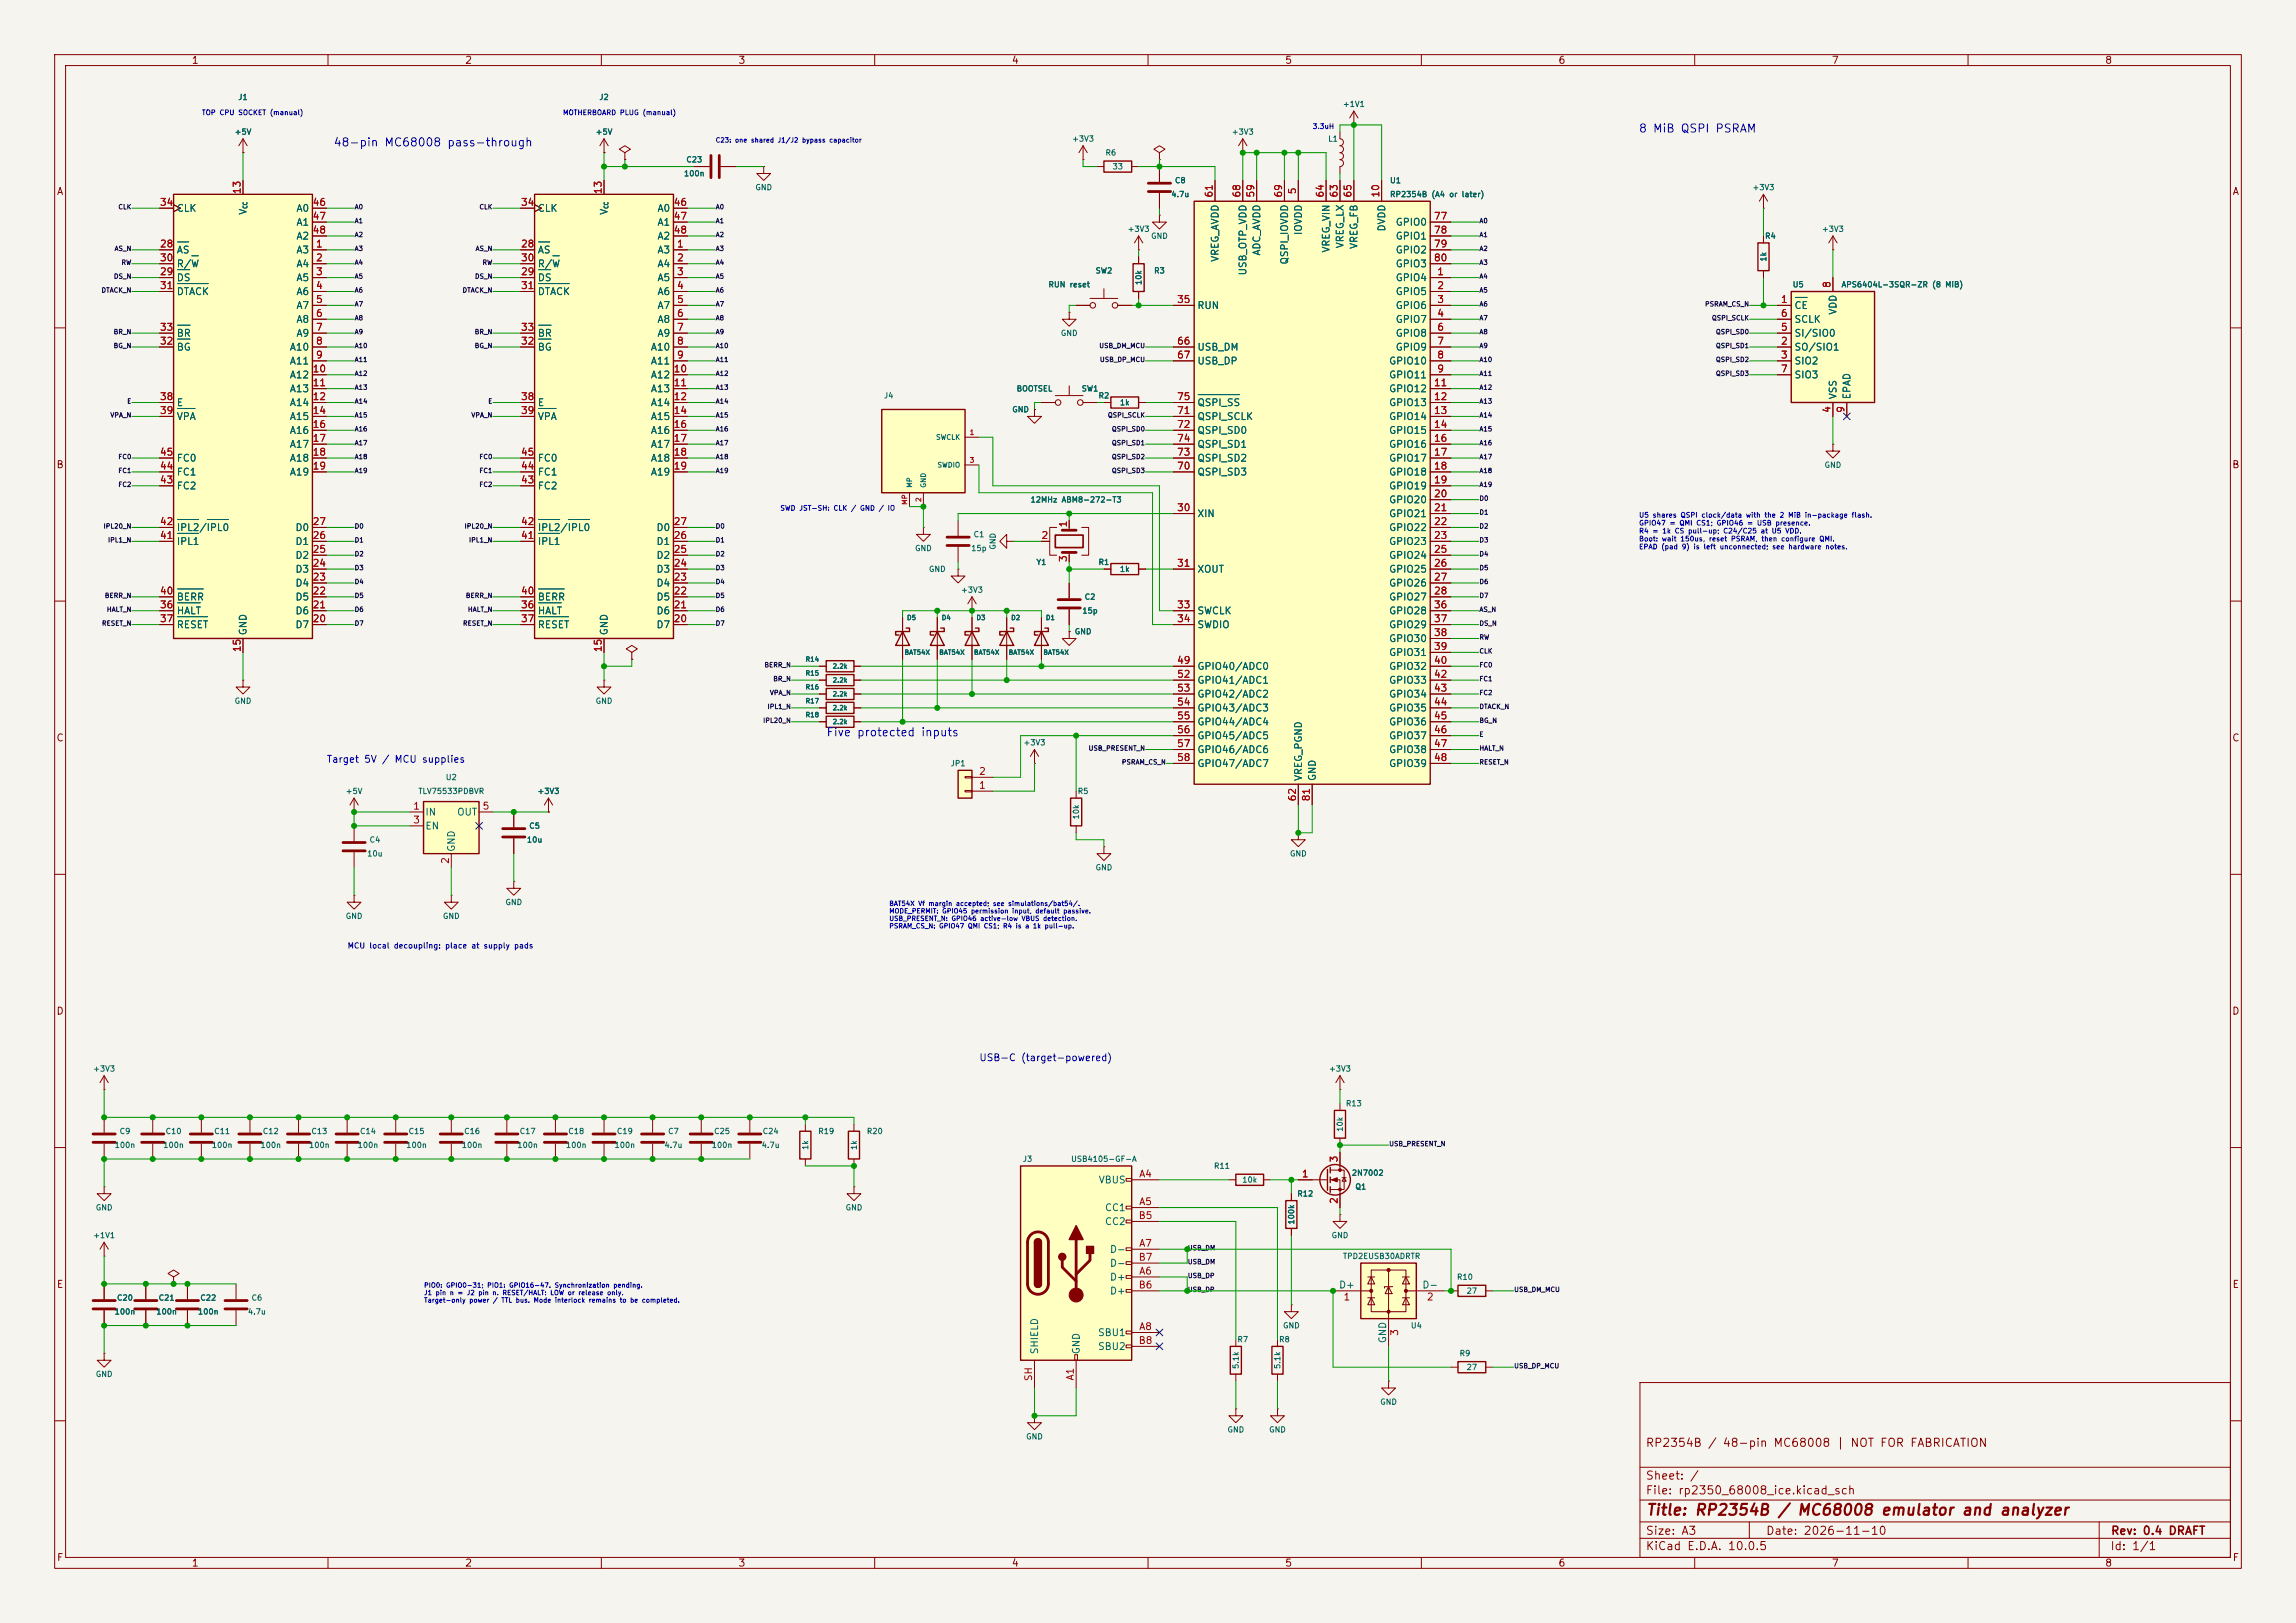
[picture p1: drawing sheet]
<svg xmlns="http://www.w3.org/2000/svg" width="420mm" height="297mm" viewBox="0 0 420 297" stroke-linecap="round" stroke-linejoin="round" font-family="sans-serif">
<defs><g id="words">
<text font-size="2" fill="#840000" x="301" y="277.8">Title: RP2354B / MC68008 emulator and analyzer</text>
<g font-size="1.5" fill="#0000c2">
<text x="60.9" y="27.2">48-pin MC68008 pass-through</text>
<text x="299.7" y="24.6">8 MiB QSPI PSRAM</text>
<text x="151.1" y="135.1">Five protected inputs</text>
</g>
<g font-size="1.5" fill="#840000">
<text x="300.9" y="265.1">RP2354B / 48-pin MC68008 | NOT FOR FABRICATION</text>
<text x="300.9" y="273.8">File: rp2350_68008_ice.kicad_sch</text>
<text x="300.9" y="271.1">Sheet: /</text>
<text x="300.9" y="281.2">Size: A3</text>
<text x="322.9" y="281.2">Date: 2026-11-10</text>
<text x="386" y="281.2">Rev: 0.4 DRAFT</text>
<text x="300.9" y="284">KiCad E.D.A. 10.0.5</text>
<text x="385.9" y="284">Id: 1/1</text>
</g>
<g font-size="1.3" fill="#840000">
<text x="35" y="12">1</text>
<text x="85" y="12">2</text>
<text x="135" y="12">3</text>
<text x="185" y="12">4</text>
<text x="235" y="12">5</text>
<text x="285" y="12">6</text>
<text x="335" y="12">7</text>
<text x="385" y="12">8</text>
<text x="10.3" y="36">A</text>
<text x="408.3" y="36">A</text>
<text x="10.2" y="86">B</text>
<text x="408.2" y="86">B</text>
<text x="10.2" y="136">C</text>
<text x="408.2" y="136">C</text>
<text x="10.2" y="186">D</text>
<text x="408.2" y="186">D</text>
<text x="10.3" y="236">E</text>
<text x="408.3" y="236">E</text>
<text x="10.3" y="286">F</text>
<text x="35" y="287">1</text>
<text x="85" y="287">2</text>
<text x="135" y="287">3</text>
<text x="185" y="287">4</text>
<text x="235" y="287">5</text>
<text x="285" y="287">6</text>
<text x="335" y="287">7</text>
<text x="385" y="287">8</text>
<text x="408.3" y="286">F</text>
</g>
<g font-size="1.3" fill="#a90000">
<text x="44.3" y="35.6" transform="rotate(-90 44.3 35.6)">13</text>
<text x="110.4" y="35.6" transform="rotate(-90 110.4 35.6)">13</text>
<text x="237.4" y="35.7" transform="rotate(-90 237.4 35.7)">5</text>
<text x="29.1" y="38">34</text>
<text x="57.1" y="38">46</text>
<text x="57.1" y="40.5">47</text>
<text x="95.2" y="38">34</text>
<text x="123.1" y="38">46</text>
<text x="123.1" y="40.5">47</text>
<text x="222.1" y="36.3" transform="rotate(-90 222.1 36.3)">61</text>
<text x="227.2" y="36.3" transform="rotate(-90 227.2 36.3)">68</text>
<text x="229.7" y="36.3" transform="rotate(-90 229.7 36.3)">59</text>
<text x="234.8" y="36.3" transform="rotate(-90 234.8 36.3)">69</text>
<text x="242.4" y="36.3" transform="rotate(-90 242.4 36.3)">64</text>
<text x="245" y="36.3" transform="rotate(-90 245 36.3)">63</text>
<text x="247.5" y="36.3" transform="rotate(-90 247.5 36.3)">65</text>
<text x="252.6" y="36.3" transform="rotate(-90 252.6 36.3)">10</text>
<text x="262.2" y="40.5">77</text>
<text x="29.1" y="45.6">28</text>
<text x="57.1" y="43">48</text>
<text x="57.7" y="45.6">1</text>
<text x="95.2" y="45.6">28</text>
<text x="123.1" y="43">48</text>
<text x="123.7" y="45.6">1</text>
<text x="262.2" y="43">78</text>
<text x="262.2" y="45.6">79</text>
<text x="29.1" y="50.7">29</text>
<text x="29.1" y="48.1">30</text>
<text x="29.1" y="53.2">31</text>
<text x="57.7" y="48.1">2</text>
<text x="57.7" y="50.7">3</text>
<text x="57.7" y="53.2">4</text>
<text x="95.2" y="50.7">29</text>
<text x="95.2" y="48.1">30</text>
<text x="95.2" y="53.2">31</text>
<text x="123.7" y="48.1">2</text>
<text x="123.7" y="50.7">3</text>
<text x="123.7" y="53.2">4</text>
<text x="262.2" y="48.1">80</text>
<text x="262.8" y="50.7">1</text>
<text x="262.8" y="53.2">2</text>
<text x="335.1" y="52.8" transform="rotate(-90 335.1 52.8)">8</text>
<text x="57.7" y="55.7">5</text>
<text x="57.7" y="58.3">6</text>
<text x="123.7" y="55.7">5</text>
<text x="123.7" y="58.3">6</text>
<text x="215.2" y="55.7">35</text>
<text x="262.8" y="55.7">3</text>
<text x="262.8" y="58.3">4</text>
<text x="325.7" y="55.7">1</text>
<text x="325.7" y="58.3">6</text>
<text x="29.1" y="63.4">32</text>
<text x="29.1" y="60.8">33</text>
<text x="57.7" y="60.8">7</text>
<text x="57.7" y="63.4">8</text>
<text x="57.7" y="65.9">9</text>
<text x="95.2" y="63.4">32</text>
<text x="95.2" y="60.8">33</text>
<text x="123.7" y="60.8">7</text>
<text x="123.7" y="63.4">8</text>
<text x="123.7" y="65.9">9</text>
<text x="215.2" y="63.4">66</text>
<text x="215.2" y="65.9">67</text>
<text x="262.8" y="60.8">6</text>
<text x="262.8" y="63.4">7</text>
<text x="262.8" y="65.9">8</text>
<text x="325.7" y="63.4">2</text>
<text x="325.7" y="65.9">3</text>
<text x="325.7" y="60.8">5</text>
<text x="57.1" y="68.4">10</text>
<text x="57.1" y="71">11</text>
<text x="123.1" y="68.4">10</text>
<text x="123.1" y="71">11</text>
<text x="262.2" y="71">11</text>
<text x="262.8" y="68.4">9</text>
<text x="325.7" y="68.4">7</text>
<text x="29.1" y="73.5">38</text>
<text x="29.1" y="76.1">39</text>
<text x="57.1" y="73.5">12</text>
<text x="57.1" y="76.1">14</text>
<text x="95.2" y="73.5">38</text>
<text x="95.2" y="76.1">39</text>
<text x="123.1" y="73.5">12</text>
<text x="123.1" y="76.1">14</text>
<text x="215.2" y="76.1">71</text>
<text x="215.2" y="73.5">75</text>
<text x="262.2" y="73.5">12</text>
<text x="262.2" y="76.1">13</text>
<text x="335.1" y="75.7" transform="rotate(-90 335.1 75.7)">4</text>
<text x="337.7" y="75.7" transform="rotate(-90 337.7 75.7)">9</text>
<text x="29.1" y="83.7">45</text>
<text x="57.1" y="78.6">16</text>
<text x="57.1" y="81.1">17</text>
<text x="57.1" y="83.7">18</text>
<text x="95.2" y="83.7">45</text>
<text x="123.1" y="78.6">16</text>
<text x="123.1" y="81.1">17</text>
<text x="123.1" y="83.7">18</text>
<text x="215.2" y="78.6">72</text>
<text x="215.2" y="83.7">73</text>
<text x="215.2" y="81.1">74</text>
<text x="262.2" y="78.6">14</text>
<text x="262.2" y="81.1">16</text>
<text x="262.2" y="83.7">17</text>
<text x="29.1" y="88.8">43</text>
<text x="29.1" y="86.2">44</text>
<text x="57.1" y="86.2">19</text>
<text x="95.2" y="88.8">43</text>
<text x="95.2" y="86.2">44</text>
<text x="123.1" y="86.2">19</text>
<text x="215.2" y="86.2">70</text>
<text x="262.2" y="86.2">18</text>
<text x="262.2" y="88.8">19</text>
<text x="215.2" y="93.8">30</text>
<text x="262.2" y="91.3">20</text>
<text x="262.2" y="93.8">21</text>
<text x="29.1" y="98.9">41</text>
<text x="29.1" y="96.4">42</text>
<text x="57.1" y="101.5">25</text>
<text x="57.1" y="98.9">26</text>
<text x="57.1" y="96.4">27</text>
<text x="95.2" y="98.9">41</text>
<text x="95.2" y="96.4">42</text>
<text x="123.1" y="101.5">25</text>
<text x="123.1" y="98.9">26</text>
<text x="123.1" y="96.4">27</text>
<text x="190.4" y="98.9">2</text>
<text x="195.4" y="96.6" transform="rotate(-90 195.4 96.6)">1</text>
<text x="262.2" y="96.4">22</text>
<text x="262.2" y="98.9">23</text>
<text x="262.2" y="101.5">25</text>
<text x="57.1" y="106.5">23</text>
<text x="57.1" y="104">24</text>
<text x="123.1" y="106.5">23</text>
<text x="123.1" y="104">24</text>
<text x="195.4" y="103" transform="rotate(-90 195.4 103)">3</text>
<text x="215.2" y="104">31</text>
<text x="262.2" y="104">26</text>
<text x="262.2" y="106.5">27</text>
<text x="29.1" y="111.6">36</text>
<text x="29.1" y="109.1">40</text>
<text x="57.1" y="111.6">21</text>
<text x="57.1" y="109.1">22</text>
<text x="95.2" y="111.6">36</text>
<text x="95.2" y="109.1">40</text>
<text x="123.1" y="111.6">21</text>
<text x="123.1" y="109.1">22</text>
<text x="215.2" y="111.6">33</text>
<text x="262.2" y="109.1">28</text>
<text x="262.2" y="111.6">36</text>
<text x="29.1" y="114.2">37</text>
<text x="44.3" y="119.4" transform="rotate(-90 44.3 119.4)">15</text>
<text x="57.1" y="114.2">20</text>
<text x="95.2" y="114.2">37</text>
<text x="110.4" y="119.4" transform="rotate(-90 110.4 119.4)">15</text>
<text x="123.1" y="114.2">20</text>
<text x="215.2" y="114.2">34</text>
<text x="262.2" y="116.7">38</text>
<text x="262.2" y="119.2">39</text>
<text x="262.2" y="114.2">37</text>
<text x="215.2" y="121.8">49</text>
<text x="215.2" y="124.3">52</text>
<text x="262.2" y="121.8">40</text>
<text x="262.2" y="124.3">42</text>
<text x="215.2" y="126.9">53</text>
<text x="215.2" y="129.4">54</text>
<text x="215.2" y="131.9">55</text>
<text x="262.2" y="126.9">43</text>
<text x="262.2" y="129.4">44</text>
<text x="262.2" y="131.9">45</text>
<text x="215.2" y="134.5">56</text>
<text x="215.2" y="137">57</text>
<text x="262.2" y="134.5">46</text>
<text x="262.2" y="137">47</text>
<text x="179" y="142.1">2</text>
<text x="215.2" y="139.6">58</text>
<text x="262.2" y="139.6">48</text>
<text x="75.5" y="148.5">1</text>
<text x="88.2" y="148.5">5</text>
<text x="179" y="144.6">1</text>
<text x="237.4" y="146.8" transform="rotate(-90 237.4 146.8)">62</text>
<text x="239.9" y="146.8" transform="rotate(-90 239.9 146.8)">81</text>
<text x="75.5" y="151">3</text>
<text x="82.4" y="158.2" transform="rotate(-90 82.4 158.2)">2</text>
<text x="208.3" y="215.8">A4</text>
<text x="238" y="215.8">1</text>
<text x="245" y="212.8" transform="rotate(-90 245 212.8)">3</text>
<text x="208.3" y="220.8">A5</text>
<text x="245" y="220.4" transform="rotate(-90 245 220.4)">2</text>
<text x="208.2" y="223.4">B5</text>
<text x="208.2" y="231">B7</text>
<text x="208.3" y="233.5">A6</text>
<text x="208.3" y="228.5">A7</text>
<text x="208.2" y="236.1">B6</text>
<text x="245.6" y="238.3">1</text>
<text x="260.9" y="238.3">2</text>
<text x="208.3" y="243.7">A8</text>
<text x="256.1" y="244.6" transform="rotate(-90 256.1 244.6)">3</text>
<text x="208.2" y="246.2">B8</text>
<text x="189.1" y="252.9" transform="rotate(-90 189.1 252.9)">SH</text>
<text x="196.7" y="252.7" transform="rotate(-90 196.7 252.7)">A1</text>
</g>
<g font-size="1.3" fill="#006464">
<text x="32.2" y="39.1">CLK</text>
<text x="45.4" y="39.4" transform="rotate(-90 45.4 39.4)">V</text>
<text x="54.1" y="39.1">A0</text>
<text x="54.1" y="41.6">A1</text>
<text x="98.3" y="39.1">CLK</text>
<text x="111.5" y="39.4" transform="rotate(-90 111.5 39.4)">V</text>
<text x="120.2" y="39.1">A0</text>
<text x="120.2" y="41.6">A1</text>
<text x="255.2" y="41.6">GPIO0</text>
<text x="32.2" y="46.7">AS</text>
<text x="54.1" y="46.7">A3</text>
<text x="54.1" y="44.1">A2</text>
<text x="98.3" y="46.7">AS</text>
<text x="120.2" y="46.7">A3</text>
<text x="120.2" y="44.1">A2</text>
<text x="230.8" y="46.9" transform="rotate(-90 230.8 46.9)">ADC_AVDD</text>
<text x="238.5" y="43.1" transform="rotate(-90 238.5 43.1)">IOVDD</text>
<text x="243.5" y="46.3" transform="rotate(-90 243.5 46.3)">VREG_VIN</text>
<text x="246.1" y="45.5" transform="rotate(-90 246.1 45.5)">VREG_LX</text>
<text x="248.6" y="45.7" transform="rotate(-90 248.6 45.7)">VREG_FB</text>
<text x="253.7" y="42.5" transform="rotate(-90 253.7 42.5)">DVDD</text>
<text x="255.2" y="44.1">GPIO1</text>
<text x="255.2" y="46.7">GPIO2</text>
<text x="32.2" y="51.8">DS</text>
<text x="32.2" y="49.2">R/W</text>
<text x="54.1" y="49.2">A4</text>
<text x="54.1" y="51.8">A5</text>
<text x="98.3" y="51.8">DS</text>
<text x="98.3" y="49.2">R/W</text>
<text x="120.2" y="49.2">A4</text>
<text x="120.2" y="51.8">A5</text>
<text x="223.2" y="48" transform="rotate(-90 223.2 48)">VREG_AVDD</text>
<text x="228.3" y="50.5" transform="rotate(-90 228.3 50.5)">USB_OTP_VDD</text>
<text x="235.9" y="48.5" transform="rotate(-90 235.9 48.5)">QSPI_IOVDD</text>
<text x="255.2" y="51.8">GPIO4</text>
<text x="255.2" y="49.2">GPIO3</text>
<text x="32.2" y="54.3">DTACK</text>
<text x="54.1" y="54.3">A6</text>
<text x="54.1" y="56.8">A7</text>
<text x="54.1" y="59.4">A8</text>
<text x="98.3" y="54.3">DTACK</text>
<text x="120.2" y="54.3">A6</text>
<text x="120.2" y="56.8">A7</text>
<text x="120.2" y="59.4">A8</text>
<text x="218.9" y="56.8">RUN</text>
<text x="255.2" y="54.3">GPIO5</text>
<text x="255.2" y="56.8">GPIO6</text>
<text x="255.2" y="59.4">GPIO7</text>
<text x="328.1" y="56.8">CE</text>
<text x="328.1" y="59.4">SCLK</text>
<text x="336.2" y="57.7" transform="rotate(-90 336.2 57.7)">VDD</text>
<text x="32.2" y="64.5">BG</text>
<text x="32.2" y="61.9">BR</text>
<text x="52.9" y="64.5">A10</text>
<text x="54.1" y="61.9">A9</text>
<text x="98.3" y="64.5">BG</text>
<text x="98.3" y="61.9">BR</text>
<text x="118.9" y="64.5">A10</text>
<text x="120.2" y="61.9">A9</text>
<text x="218.9" y="64.5">USB_DM</text>
<text x="255.2" y="61.9">GPIO8</text>
<text x="255.2" y="64.5">GPIO9</text>
<text x="328.1" y="64.5">SO/SIO1</text>
<text x="328.1" y="61.9">SI/SIO0</text>
<text x="52.9" y="67">A11</text>
<text x="52.9" y="69.5">A12</text>
<text x="118.9" y="67">A11</text>
<text x="118.9" y="69.5">A12</text>
<text x="218.9" y="67">USB_DP</text>
<text x="254" y="67">GPIO10</text>
<text x="254" y="69.5">GPIO11</text>
<text x="328.1" y="67">SIO2</text>
<text x="328.1" y="69.5">SIO3</text>
<text x="32.2" y="74.6">E</text>
<text x="32.2" y="77.2">VPA</text>
<text x="52.9" y="72.1">A13</text>
<text x="52.9" y="74.6">A14</text>
<text x="52.9" y="77.2">A15</text>
<text x="98.3" y="74.6">E</text>
<text x="98.3" y="77.2">VPA</text>
<text x="118.9" y="72.1">A13</text>
<text x="118.9" y="74.6">A14</text>
<text x="118.9" y="77.2">A15</text>
<text x="218.9" y="77.2">QSPI_SCLK</text>
<text x="218.9" y="74.6">QSPI_SS</text>
<text x="254" y="72.1">GPIO12</text>
<text x="254" y="74.6">GPIO13</text>
<text x="254" y="77.2">GPIO14</text>
<text x="336.2" y="73.2" transform="rotate(-90 336.2 73.2)">VSS</text>
<text x="338.8" y="73.2" transform="rotate(-90 338.8 73.2)">EPAD</text>
<text x="52.9" y="79.7">A16</text>
<text x="52.9" y="82.2">A17</text>
<text x="118.9" y="79.7">A16</text>
<text x="118.9" y="82.2">A17</text>
<text x="218.9" y="79.7">QSPI_SD0</text>
<text x="218.9" y="82.2">QSPI_SD1</text>
<text x="254" y="79.7">GPIO15</text>
<text x="254" y="82.2">GPIO16</text>
<text x="32.2" y="89.9">FC2</text>
<text x="32.2" y="87.3">FC1</text>
<text x="32.2" y="84.8">FC0</text>
<text x="52.9" y="84.8">A18</text>
<text x="52.9" y="87.3">A19</text>
<text x="98.3" y="89.9">FC2</text>
<text x="98.3" y="87.3">FC1</text>
<text x="98.3" y="84.8">FC0</text>
<text x="118.9" y="84.8">A18</text>
<text x="118.9" y="87.3">A19</text>
<text x="218.9" y="87.3">QSPI_SD3</text>
<text x="218.9" y="84.8">QSPI_SD2</text>
<text x="254" y="84.8">GPIO17</text>
<text x="254" y="87.3">GPIO18</text>
<text x="254" y="89.9">GPIO19</text>
<text x="218.9" y="94.9">XIN</text>
<text x="254" y="92.4">GPIO20</text>
<text x="254" y="94.9">GPIO21</text>
<text x="32.2" y="100">IPL1</text>
<text x="32.2" y="97.5">IPL2/IPL0</text>
<text x="53.9" y="100">D1</text>
<text x="53.9" y="97.5">D0</text>
<text x="98.3" y="100">IPL1</text>
<text x="98.3" y="97.5">IPL2/IPL0</text>
<text x="120" y="100">D1</text>
<text x="120" y="97.5">D0</text>
<text x="254" y="97.5">GPIO22</text>
<text x="254" y="100">GPIO23</text>
<text x="53.9" y="107.6">D4</text>
<text x="53.9" y="105.1">D3</text>
<text x="53.9" y="102.6">D2</text>
<text x="120" y="107.6">D4</text>
<text x="120" y="105.1">D3</text>
<text x="120" y="102.6">D2</text>
<text x="218.9" y="105.1">XOUT</text>
<text x="254" y="102.6">GPIO24</text>
<text x="254" y="105.1">GPIO25</text>
<text x="254" y="107.6">GPIO26</text>
<text x="32.2" y="112.7">HALT</text>
<text x="32.2" y="110.2">BERR</text>
<text x="53.9" y="112.7">D6</text>
<text x="53.9" y="110.2">D5</text>
<text x="98.3" y="112.7">HALT</text>
<text x="98.3" y="110.2">BERR</text>
<text x="120" y="112.7">D6</text>
<text x="120" y="110.2">D5</text>
<text x="218.9" y="112.7">SWCLK</text>
<text x="254" y="110.2">GPIO27</text>
<text x="254" y="112.7">GPIO28</text>
<text x="32.2" y="115.3">RESET</text>
<text x="45.4" y="116.4" transform="rotate(-90 45.4 116.4)">GND</text>
<text x="53.9" y="115.3">D7</text>
<text x="98.3" y="115.3">RESET</text>
<text x="111.5" y="116.4" transform="rotate(-90 111.5 116.4)">GND</text>
<text x="120" y="115.3">D7</text>
<text x="218.9" y="115.3">SWDIO</text>
<text x="254" y="117.8">GPIO30</text>
<text x="254" y="115.3">GPIO29</text>
<text x="218.9" y="122.9">GPIO40/ADC0</text>
<text x="218.9" y="125.4">GPIO41/ADC1</text>
<text x="254" y="120.3">GPIO31</text>
<text x="254" y="122.9">GPIO32</text>
<text x="254" y="125.4">GPIO33</text>
<text x="218.9" y="128">GPIO42/ADC2</text>
<text x="218.9" y="130.5">GPIO43/ADC3</text>
<text x="254" y="128">GPIO34</text>
<text x="254" y="130.5">GPIO35</text>
<text x="218.9" y="133">GPIO44/ADC4</text>
<text x="218.9" y="135.6">GPIO45/ADC5</text>
<text x="254" y="133">GPIO36</text>
<text x="254" y="135.6">GPIO37</text>
<text x="218.9" y="138.1">GPIO46/ADC6</text>
<text x="218.9" y="140.7">GPIO47/ADC7</text>
<text x="238.5" y="143" transform="rotate(-90 238.5 143)">VREG_PGND</text>
<text x="241" y="143" transform="rotate(-90 241 143)">GND</text>
<text x="254" y="138.1">GPIO38</text>
<text x="254" y="140.7">GPIO39</text>
<text x="77.7" y="149.6">IN</text>
<text x="83.5" y="149.6">OUT</text>
<text x="77.7" y="152.1">EN</text>
<text x="83.5" y="156" transform="rotate(-90 83.5 156)">GND</text>
<text x="200.9" y="216.9">VBUS</text>
<text x="202" y="221.9">CC1</text>
<text x="202" y="224.5">CC2</text>
<text x="202.9" y="229.6">D-</text>
<text x="202.9" y="232.1">D-</text>
<text x="202.9" y="234.6">D+</text>
<text x="202.9" y="237.2">D+</text>
<text x="244.8" y="236.1">D+</text>
<text x="260.1" y="236.1">D-</text>
<text x="200.7" y="244.8">SBU1</text>
<text x="253.9" y="245.9" transform="rotate(-90 253.9 245.9)">GND</text>
<text x="190.2" y="247.9" transform="rotate(-90 190.2 247.9)">SHIELD</text>
<text x="197.8" y="247.9" transform="rotate(-90 197.8 247.9)">GND</text>
<text x="200.7" y="247.3">SBU2</text>
</g>
<g font-size="1.3" fill="#0000c2">
<text x="59.7" y="139.9">Target 5V / MCU supplies</text>
<text x="179" y="194.5">USB-C (target-powered)</text>
</g>
<g font-size="1" fill="#006464">
<text x="43.5" y="18.5">J1</text>
<text x="109.5" y="18.5">J2</text>
<text x="245.5" y="19.8">+1V1</text>
<text x="42.8" y="24.9">+5V</text>
<text x="108.9" y="24.9">+5V</text>
<text x="125.4" y="30">C23</text>
<text x="196" y="26.2">+3V3</text>
<text x="202.1" y="28.7">R6</text>
<text x="225.2" y="24.9">+3V3</text>
<text x="242.9" y="26.2">L1</text>
<text x="125" y="32.5">100n</text>
<text x="138.1" y="35">GND</text>
<text x="203.4" y="31.2">33</text>
<text x="214.8" y="33.8">C8</text>
<text x="254.2" y="33.8">U1</text>
<text x="320.5" y="35">+3V3</text>
<text x="214.2" y="36.3">4.7u</text>
<text x="254.2" y="36.3">RP2354B (A4 or later)</text>
<text x="206.2" y="42.7">+3V3</text>
<text x="210.5" y="43.9">GND</text>
<text x="322.8" y="43.9">R4</text>
<text x="323.3" y="48" transform="rotate(-90 323.3 48)">1k</text>
<text x="333.2" y="42.7">+3V3</text>
<text x="191.7" y="52.8">RUN reset</text>
<text x="200.3" y="50.3">SW2</text>
<text x="209" y="52.3" transform="rotate(-90 209 52.3)">10k</text>
<text x="211" y="50.3">R3</text>
<text x="327.8" y="52.8">U5</text>
<text x="336.8" y="52.8">APS6404L-3SQR-ZR (8 MiB)</text>
<text x="194" y="61.7">GND</text>
<text x="185.9" y="71.9">BOOTSEL</text>
<text x="197.8" y="71.9">SW1</text>
<text x="161.6" y="73.1">J4</text>
<text x="185.1" y="75.7">GND</text>
<text x="200.9" y="73.1">R2</text>
<text x="204.8" y="74.4">1k</text>
<text x="333.7" y="85.8">GND</text>
<text x="188.4" y="92.2">12MHz ABM8-272-T3</text>
<text x="167.3" y="101.1">GND</text>
<text x="177.6" y="101.1">15p</text>
<text x="178" y="98.5">C1</text>
<text x="182.4" y="100.7" transform="rotate(-90 182.4 100.7)">GND</text>
<text x="169.8" y="104.9">GND</text>
<text x="189.5" y="103.6">Y1</text>
<text x="200.9" y="103.6">R1</text>
<text x="204.8" y="104.9">1k</text>
<text x="175.7" y="108.7">+3V3</text>
<text x="197.9" y="112.5">15p</text>
<text x="198.3" y="110">C2</text>
<text x="196.5" y="116.3">GND</text>
<text x="42.8" y="129">GND</text>
<text x="108.9" y="129">GND</text>
<text x="187.1" y="136.6">+3V3</text>
<text x="81.5" y="143">U2</text>
<text x="173.8" y="140.5">JP1</text>
<text x="63.1" y="145.5">+5V</text>
<text x="76.4" y="145.5">TLV75533PDBVR</text>
<text x="98.2" y="145.5">+3V3</text>
<text x="197" y="145.5">R5</text>
<text x="67.5" y="154.4">C4</text>
<text x="96.3" y="154.4">10u</text>
<text x="96.7" y="151.9">C5</text>
<text x="197.6" y="150" transform="rotate(-90 197.6 150)">10k</text>
<text x="67.1" y="157">10u</text>
<text x="200.3" y="159.5">GND</text>
<text x="235.9" y="157">GND</text>
<text x="92.4" y="165.9">GND</text>
<text x="63.1" y="168.4">GND</text>
<text x="80.9" y="168.4">GND</text>
<text x="17" y="196.3">+3V3</text>
<text x="243" y="196.3">+3V3</text>
<text x="246.1" y="202.7">R13</text>
<text x="21.8" y="207.8">C9</text>
<text x="30.2" y="207.8">C10</text>
<text x="39.1" y="207.8">C11</text>
<text x="48" y="207.8">C12</text>
<text x="56.9" y="207.8">C13</text>
<text x="65.8" y="207.8">C14</text>
<text x="74.6" y="207.8">C15</text>
<text x="84.8" y="207.8">C16</text>
<text x="95" y="207.8">C17</text>
<text x="103.9" y="207.8">C18</text>
<text x="112.7" y="207.8">C19</text>
<text x="122.1" y="207.8">C7</text>
<text x="130.5" y="207.8">C25</text>
<text x="139.4" y="207.8">C24</text>
<text x="149.6" y="207.8">R19</text>
<text x="158.5" y="207.8">R20</text>
<text x="245.9" y="207.2" transform="rotate(-90 245.9 207.2)">10k</text>
<text x="20.9" y="210.3">100n</text>
<text x="29.8" y="210.3">100n</text>
<text x="38.7" y="210.3">100n</text>
<text x="47.5" y="210.3">100n</text>
<text x="56.4" y="210.3">100n</text>
<text x="65.3" y="210.3">100n</text>
<text x="74.2" y="210.3">100n</text>
<text x="84.4" y="210.3">100n</text>
<text x="94.5" y="210.3">100n</text>
<text x="103.4" y="210.3">100n</text>
<text x="112.3" y="210.3">100n</text>
<text x="121.4" y="210.3">4.7u</text>
<text x="130.1" y="210.3">100n</text>
<text x="139.2" y="210.3">4.7u</text>
<text x="148.1" y="210.5" transform="rotate(-90 148.1 210.5)">1k</text>
<text x="157" y="210.5" transform="rotate(-90 157 210.5)">1k</text>
<text x="187" y="212.8">J3</text>
<text x="195.8" y="212.8">USB4105-GF-A</text>
<text x="222" y="214.1">R11</text>
<text x="247.2" y="215.4">2N7002</text>
<text x="17.4" y="221.7">GND</text>
<text x="154.6" y="221.7">GND</text>
<text x="227.1" y="216.7">10k</text>
<text x="237.2" y="219.2">R12</text>
<text x="247.8" y="217.9">Q1</text>
<text x="17" y="226.8">+1V1</text>
<text x="237" y="224.2" transform="rotate(-90 237 224.2)">100k</text>
<text x="243.5" y="226.8">GND</text>
<text x="245.6" y="230.6">TPD2EUSB30ADRTR</text>
<text x="21.3" y="238.2">C20</text>
<text x="28.9" y="238.2">C21</text>
<text x="36.5" y="238.2">C22</text>
<text x="45.9" y="238.2">C6</text>
<text x="266.4" y="234.4">R10</text>
<text x="268.2" y="237">27</text>
<text x="20.9" y="240.8">100n</text>
<text x="28.5" y="240.8">100n</text>
<text x="36.1" y="240.8">100n</text>
<text x="45.2" y="240.8">4.7u</text>
<text x="226.3" y="245.9">R7</text>
<text x="233.9" y="245.9">R8</text>
<text x="234.6" y="243.3">GND</text>
<text x="258" y="243.3">U4</text>
<text x="226.8" y="250.6" transform="rotate(-90 226.8 250.6)">5.1k</text>
<text x="234.4" y="250.6" transform="rotate(-90 234.4 250.6)">5.1k</text>
<text x="266.9" y="248.4">R9</text>
<text x="268.2" y="250.9">27</text>
<text x="17.4" y="252.2">GND</text>
<text x="252.4" y="257.3">GND</text>
<text x="187.6" y="263.6">GND</text>
<text x="224.4" y="262.4">GND</text>
<text x="232.1" y="262.4">GND</text>
</g>
<text font-size="1" fill="#0000c2" x="63.5" y="173.8">MCU local decoupling: place at supply pads</text>
<g font-size=".9" fill="#0000c2">
<text x="36.8" y="21.3">TOP CPU SOCKET (manual)</text>
<text x="102.9" y="21.3">MOTHERBOARD PLUG (manual)</text>
<text x="240" y="23.8">3.3uH</text>
<text x="130.8" y="26.3">C23: one shared J1/J2 bypass capacitor</text>
<text x="142.6" y="93.7">SWD JST-SH: CLK / GND / IO</text>
<text x="299.7" y="94.9">U5 shares QSPI clock/data with the 2 MiB in-package flash.</text>
<text x="299.7" y="96.4">GPIO47 = QMI CS1; GPIO46 = USB presence.</text>
<text x="299.7" y="97.8">R4 = 1k CS pull-up; C24/C25 at U5 VDD.</text>
<text x="299.7" y="99.3">Boot: wait 150us, reset PSRAM, then configure QMI.</text>
<text x="299.7" y="100.7">EPAD (pad 9) is left unconnected; see hardware notes.</text>
<text x="162.6" y="166">BAT54X Vf margin accepted; see simulations/bat54/.</text>
<text x="162.6" y="167.4">MODE_PERMIT: GPIO45 permission input, default passive.</text>
<text x="162.6" y="168.7">USB_PRESENT_N: GPIO46 active-low VBUS detection.</text>
<text x="162.6" y="170.1">PSRAM_CS_N: GPIO47 QMI CS1; R4 is a 1k pull-up.</text>
<text x="77.5" y="235.8">PIO0: GPIO0-31; PIO1: GPIO16-47. Synchronization pending.</text>
<text x="77.5" y="237.2">J1 pin n = J2 pin n. RESET/HALT: LOW or release only.</text>
<text x="77.5" y="238.6">Target-only power / TTL bus. Mode interlock remains to be completed.</text>
</g>
<g font-size=".9" fill="#0f0f0f">
<text x="21.6" y="38.5">CLK</text>
<text x="64.8" y="38.5">A0</text>
<text x="64.8" y="41">A1</text>
<text x="87.6" y="38.5">CLK</text>
<text x="130.8" y="41">A1</text>
<text x="130.8" y="38.5">A0</text>
<text x="270.5" y="41">A0</text>
<text x="20.9" y="46.1">AS_N</text>
<text x="64.8" y="43.6">A2</text>
<text x="64.8" y="46.1">A3</text>
<text x="86.9" y="46.1">AS_N</text>
<text x="130.8" y="46.1">A3</text>
<text x="130.8" y="43.6">A2</text>
<text x="270.5" y="46.1">A2</text>
<text x="270.5" y="43.6">A1</text>
<text x="18.5" y="53.7">DTACK_N</text>
<text x="20.7" y="51.2">DS_N</text>
<text x="22.1" y="48.7">RW</text>
<text x="64.8" y="53.7">A6</text>
<text x="64.8" y="51.2">A5</text>
<text x="64.8" y="48.7">A4</text>
<text x="84.5" y="53.7">DTACK_N</text>
<text x="86.8" y="51.2">DS_N</text>
<text x="88.2" y="48.7">RW</text>
<text x="130.8" y="51.2">A5</text>
<text x="130.8" y="48.7">A4</text>
<text x="130.8" y="53.7">A6</text>
<text x="270.5" y="53.7">A5</text>
<text x="270.5" y="51.2">A4</text>
<text x="270.5" y="48.7">A3</text>
<text x="64.8" y="58.8">A8</text>
<text x="64.8" y="56.3">A7</text>
<text x="130.8" y="56.3">A7</text>
<text x="130.8" y="58.8">A8</text>
<text x="270.5" y="58.8">A7</text>
<text x="270.5" y="56.3">A6</text>
<text x="311.8" y="56.3">PSRAM_CS_N</text>
<text x="313.1" y="58.8">QSPI_SCLK</text>
<text x="20.7" y="63.9">BG_N</text>
<text x="20.7" y="61.4">BR_N</text>
<text x="64.8" y="63.9">A10</text>
<text x="64.8" y="61.4">A9</text>
<text x="86.7" y="63.9">BG_N</text>
<text x="86.7" y="61.4">BR_N</text>
<text x="130.8" y="61.4">A9</text>
<text x="130.8" y="63.9">A10</text>
<text x="201" y="63.9">USB_DM_MCU</text>
<text x="270.5" y="63.9">A9</text>
<text x="270.5" y="61.4">A8</text>
<text x="313.8" y="61.4">QSPI_SD0</text>
<text x="313.8" y="63.9">QSPI_SD1</text>
<text x="64.8" y="71.5">A13</text>
<text x="64.8" y="69">A12</text>
<text x="64.8" y="66.4">A11</text>
<text x="130.8" y="69">A12</text>
<text x="130.8" y="71.5">A13</text>
<text x="130.8" y="66.4">A11</text>
<text x="201.1" y="66.4">USB_DP_MCU</text>
<text x="270.5" y="66.4">A10</text>
<text x="270.5" y="69">A11</text>
<text x="270.5" y="71.5">A12</text>
<text x="313.8" y="69">QSPI_SD3</text>
<text x="313.8" y="66.4">QSPI_SD2</text>
<text x="20.1" y="76.6">VPA_N</text>
<text x="23.2" y="74.1">E</text>
<text x="64.8" y="74.1">A14</text>
<text x="64.8" y="76.6">A15</text>
<text x="86.1" y="76.6">VPA_N</text>
<text x="89.2" y="74.1">E</text>
<text x="130.8" y="74.1">A14</text>
<text x="130.8" y="76.6">A15</text>
<text x="202.6" y="76.6">QSPI_SCLK</text>
<text x="270.5" y="76.6">A14</text>
<text x="270.5" y="74.1">A13</text>
<text x="64.8" y="79.1">A16</text>
<text x="64.8" y="81.7">A17</text>
<text x="130.8" y="79.1">A16</text>
<text x="130.8" y="81.7">A17</text>
<text x="203.3" y="79.1">QSPI_SD0</text>
<text x="203.3" y="81.7">QSPI_SD1</text>
<text x="270.5" y="81.7">A16</text>
<text x="270.5" y="79.1">A15</text>
<text x="21.6" y="86.8">FC1</text>
<text x="21.6" y="89.3">FC2</text>
<text x="21.6" y="84.2">FC0</text>
<text x="64.8" y="86.8">A19</text>
<text x="64.8" y="84.2">A18</text>
<text x="87.6" y="84.2">FC0</text>
<text x="87.6" y="89.3">FC2</text>
<text x="87.6" y="86.8">FC1</text>
<text x="130.8" y="86.8">A19</text>
<text x="130.8" y="84.2">A18</text>
<text x="203.3" y="86.8">QSPI_SD3</text>
<text x="203.3" y="84.2">QSPI_SD2</text>
<text x="270.5" y="89.3">A19</text>
<text x="270.5" y="84.2">A17</text>
<text x="270.5" y="86.8">A18</text>
<text x="270.5" y="94.4">D1</text>
<text x="270.5" y="91.8">D0</text>
<text x="18.8" y="96.9">IPL20_N</text>
<text x="19.7" y="99.5">IPL1_N</text>
<text x="64.8" y="99.5">D1</text>
<text x="64.8" y="96.9">D0</text>
<text x="84.9" y="96.9">IPL20_N</text>
<text x="85.7" y="99.5">IPL1_N</text>
<text x="130.8" y="96.9">D0</text>
<text x="130.8" y="99.5">D1</text>
<text x="270.5" y="96.9">D2</text>
<text x="270.5" y="99.5">D3</text>
<text x="64.8" y="102">D2</text>
<text x="64.8" y="104.5">D3</text>
<text x="64.8" y="107.1">D4</text>
<text x="130.8" y="104.5">D3</text>
<text x="130.8" y="107.1">D4</text>
<text x="130.8" y="102">D2</text>
<text x="270.5" y="107.1">D6</text>
<text x="270.5" y="104.5">D5</text>
<text x="270.5" y="102">D4</text>
<text x="19.1" y="109.6">BERR_N</text>
<text x="19.5" y="112.2">HALT_N</text>
<text x="64.8" y="112.2">D6</text>
<text x="64.8" y="109.6">D5</text>
<text x="85.1" y="109.6">BERR_N</text>
<text x="85.5" y="112.2">HALT_N</text>
<text x="130.8" y="109.6">D5</text>
<text x="130.8" y="112.2">D6</text>
<text x="270.5" y="109.6">D7</text>
<text x="270.5" y="112.2">AS_N</text>
<text x="18.6" y="114.7">RESET_N</text>
<text x="64.8" y="114.7">D7</text>
<text x="84.6" y="114.7">RESET_N</text>
<text x="130.8" y="114.7">D7</text>
<text x="270.5" y="119.8">CLK</text>
<text x="270.5" y="117.2">RW</text>
<text x="270.5" y="114.7">DS_N</text>
<text x="139.7" y="122.3">BERR_N</text>
<text x="141.4" y="124.9">BR_N</text>
<text x="270.5" y="124.9">FC1</text>
<text x="270.5" y="122.3">FC0</text>
<text x="140.3" y="129.9">IPL1_N</text>
<text x="140.7" y="127.4">VPA_N</text>
<text x="270.5" y="127.4">FC2</text>
<text x="270.5" y="129.9">DTACK_N</text>
<text x="139.5" y="132.5">IPL20_N</text>
<text x="199" y="137.6">USB_PRESENT_N</text>
<text x="270.5" y="135">E</text>
<text x="270.5" y="137.6">HALT_N</text>
<text x="270.5" y="132.5">BG_N</text>
<text x="205.1" y="140.1">PSRAM_CS_N</text>
<text x="270.5" y="140.1">RESET_N</text>
<text x="254" y="210">USB_PRESENT_N</text>
<text x="217.2" y="229">USB_DM</text>
<text x="217.2" y="231.5">USB_DM</text>
<text x="217.2" y="234.1">USB_DP</text>
<text x="217.2" y="236.6">USB_DP</text>
<text x="276.9" y="236.6">USB_DM_MCU</text>
<text x="276.9" y="250.6">USB_DP_MCU</text>
</g>
<g font-size=".9" fill="#006464">
<text x="171.1" y="80.7">SWCLK</text>
<text x="167.1" y="89.4" transform="rotate(-90 167.1 89.4)">MP</text>
<text x="169.6" y="89.4" transform="rotate(-90 169.6 89.4)">GND</text>
<text x="171.4" y="85.8">SWDIO</text>
<text x="165.8" y="113.7">D5</text>
<text x="172.2" y="113.7">D4</text>
<text x="178.5" y="113.7">D3</text>
<text x="184.9" y="113.7">D2</text>
<text x="191.2" y="113.7">D1</text>
<text x="147.3" y="121.3">R14</text>
<text x="147.3" y="123.8">R15</text>
<text x="152.2" y="122.6">2.2k</text>
<text x="152.2" y="125.1">2.2k</text>
<text x="165.4" y="120">BAT54X</text>
<text x="171.7" y="120">BAT54X</text>
<text x="178.1" y="120">BAT54X</text>
<text x="184.4" y="120">BAT54X</text>
<text x="190.8" y="120">BAT54X</text>
<text x="147.3" y="126.4">R16</text>
<text x="147.3" y="131.5">R18</text>
<text x="147.3" y="128.9">R17</text>
<text x="152.2" y="127.6">2.2k</text>
<text x="152.2" y="130.2">2.2k</text>
<text x="152.2" y="132.7">2.2k</text>
</g>
<g font-size=".9" fill="#a90000">
<text x="177.3" y="79.8">1</text>
<text x="177.3" y="84.9">3</text>
<text x="166.2" y="92.5" transform="rotate(-90 166.2 92.5)">MP</text>
<text x="168.7" y="92" transform="rotate(-90 168.7 92)">2</text>
</g>
<g font-size=".8" fill="#006464">
<text x="45.4" y="38.3" transform="rotate(-90 45.4 38.3)">CC</text>
<text x="111.5" y="38.3" transform="rotate(-90 111.5 38.3)">CC</text>
</g>
</g></defs>
<path d="M0 0h420v297h-420z" fill="#f5f4ef" stroke="#f5f4ef" stroke-width=".18"/>
<g fill="none" stroke="#840000" stroke-width=".18">
<path d="M10 10h400v277h-400zM12 12h396v273h-396zM60 10v2M110 10v2M160 10v2M210 10v2M260 10v2M310 10v2M360 10v2M10 60h2M408 60h2M10 110h2"/>
<path d="M408 110h2M10 160h2M408 160h2M10 210h2M408 210h2M300 253h108v32h-108zM10 260h2M300 278.5h108M300 274.5h108M300 268.5h108M320 278.5v3M384 278.5v6.5"/>
<path d="M408 260h2M60 285v2M110 285v2M160 285v2M210 285v2M260 285v2M300 281.5h108M310 285v2M360 285v2"/>
</g>
<path d="M31.7 35.6h25.4v81.2h-25.4z" fill="#ffffc2"/>
<path d="M31.7 35.6h25.4v81.2h-25.4z" fill="none" stroke="#840000" stroke-width=".25"/>
<g fill="none" stroke="#840000" stroke-width=".18">
<path d="M29.2 38.1h2.5M31.7 37.5l1.3 .6-1.3 .6M44.4 33v2.6M57.1 38.1h2.6M29.2 45.7h2.5M29.2 48.3h2.5M29.2 50.8h2.5M29.2 53.3h2.5M57.1 45.7h2.6M57.1 48.3h2.6M57.1 50.8h2.6M57.1 53.3h2.6"/>
<path d="M57.1 55.9h2.6M57.1 58.4h2.6M57.1 40.6h2.6M57.1 43.2h2.6M29.2 61h2.5M29.2 63.5h2.5M29.2 73.7h2.5M29.2 76.2h2.5M57.1 61h2.6M57.1 63.5h2.6M57.1 66h2.6M57.1 68.6h2.6"/>
<path d="M57.1 71.1h2.6M57.1 73.7h2.6M57.1 76.2h2.6M57.1 78.7h2.6M29.2 83.8h2.5M29.2 86.4h2.5M29.2 99.1h2.5M29.2 96.5h2.5M29.2 88.9h2.5M57.1 81.3h2.6M57.1 83.8h2.6M57.1 86.4h2.6"/>
<path d="M57.1 99.1h2.6M57.1 96.5h2.6M29.2 114.3h2.5M29.2 111.8h2.5M29.2 109.2h2.5M44.4 116.8v2.6M57.1 114.3h2.6M57.1 111.8h2.6M57.1 109.2h2.6M57.1 106.7h2.6M57.1 104.1h2.6M57.1 101.6h2.6"/>
<path d="M110.5 124.5v1.2h1.3l-1.3 1.3-1.3-1.3h1.3M110.5 124.5h.1M94 148.6v2.8M94 153.4v2.8"/>
</g>
<g fill="none" stroke="#006464" stroke-width=".18">
<path d="M32.5 44.3h2M32.5 49.4h2.2M32.5 51.9h5.6M32.5 59.5h2.3M35.1 46.8h1.2M32.5 62.1h2.3M32.5 74.8h3.2M32.5 97.6h3.8M32.5 95.1h3.8M37.9 95.1h3.9M32.5 110.3h4.1M32.5 112.9h5.5"/>
<path d="M32.5 107.8h4.7"/>
</g>
<path d="M91.9 151.6h4.1M91.9 153.2h4.1" fill="none" stroke="#840000" stroke-width=".51"/>
<path d="M77.5 146.7h10.1v9.5h-10.1z" fill="#ffffc2"/>
<path d="M77.5 146.7h10.1v9.5h-10.1z" fill="none" stroke="#840000" stroke-width=".25"/>
<g fill="none" stroke="#840000" stroke-width=".18">
<path d="M335.3 45.7h.1M335.3 43.2l-.8 1.3M335.3 43.2l.7 1.3M335.3 43.2v2.5M335.3 81.3v1.3h1.2l-1.2 1.2-1.3-1.2h1.3M335.3 81.3h.1M64.8 148.6h.1M64.8 146.1l-.8 1.2M64.8 146.1l.7 1.2M64.8 146.1v2.5M64.8 151.1v2.8M64.8 156v2.8"/>
<path d="M74.9 148.6h2.6M74.9 151.1h2.6M82.5 156.2v2.6M87.6 148.6h2.6M64.8 163.8v1.3h1.2l-1.2 1.3-1.3-1.3h1.3M64.8 163.8h.1M82.5 163.8v1.3h1.3l-1.3 1.3-1.2-1.3h1.2M82.5 163.8h.1M94 161.3v1.3h1.2l-1.2 1.2-1.3-1.2h1.3M94 161.3h.1M31.7 233.7l1.1-.7-1.1-.6-1 .6 1 .7v1.2M31.7 234.9h.1"/>
<path d="M34.3 234.9v2.8M34.3 239.8v2.8M43.2 234.9v2.8M43.2 239.8v2.8"/>
</g>
<path d="M62.7 154.2h4.1M62.7 155.7h4.1M32.3 238h4M32.3 239.5h4M41.1 238h4.1M41.1 239.5h4.1" fill="none" stroke="#840000" stroke-width=".51"/>
<path d="M327.7 53.3h15.2v20.4h-15.2z" fill="#ffffc2"/>
<path d="M201.9 29.5h5.1v2h-5.1zM207.3 48.3h2v5h-2zM321.6 44.5h2v5h-2zM327.7 53.3h15.2v20.4h-15.2z" fill="none" stroke="#840000" stroke-width=".25"/>
<g fill="none" stroke="#840000" stroke-width=".18">
<path d="M198.1 29.2h.1M198.1 26.7l-.7 1.2M198.1 26.7l.8 1.2M198.1 26.7v2.5M200.7 30.5h1.2M207 30.5h1.3M212.1 27.9l1-.6-1-.6-1 .6 1 .6v1.3M212.1 29.2h.1M212.1 39.4v1.2h1.3l-1.3 1.3-1.3-1.3h1.3M212.1 39.4h.1M322.6 38.1h.1M322.6 35.6v2.5"/>
<path d="M322.6 35.6l-.8 1.2M322.6 35.6l.7 1.2M208.3 45.7h.1M208.3 43.2v2.5M208.3 47v1.3M208.3 53.3v1.3M208.3 43.2l-.8 1.3M208.3 43.2l.7 1.3M322.6 43.2v1.3M322.6 49.5v1.3M325.1 55.9h2.6M325.1 58.4h2.6"/>
<path d="M335.3 50.8v2.5M325.1 63.5h2.6M325.1 66h2.6M325.1 61h2.6M325.1 68.6h2.6M335.3 73.7v2.5M337.8 73.7v2.5M44.4 124.5v1.2h1.3l-1.3 1.3-1.2-1.3h1.2M44.4 124.5h.1M19 199.4h.1M19 196.9v2.5M19 196.9l-.7 1.2"/>
<path d="M19 196.9l.8 1.2M19 217.2v1.2h1.3l-1.3 1.3-1.2-1.3h1.2M19 217.2h.1M19 204.5v2.8M19 209.3v2.8M27.9 204.5v2.8M27.9 209.3v2.8M36.8 204.5v2.8M36.8 209.3v2.8M45.7 204.5v2.8M45.7 209.3v2.8M54.6 204.5v2.8"/>
<path d="M54.6 209.3v2.8M63.5 204.5v2.8M63.5 209.3v2.8M72.4 204.5v2.8M72.4 209.3v2.8M82.5 204.5v2.8M82.5 209.3v2.8M92.7 204.5v2.8M92.7 209.3v2.8M101.6 204.5v2.8M101.6 209.3v2.8M110.5 204.5v2.8"/>
<path d="M110.5 209.3v2.8M119.4 204.5v2.8M119.4 209.3v2.8M128.3 204.5v2.8M128.3 209.3v2.8M19 229.9h.1M19 227.3v2.6M19 234.9v2.8M19 239.8v2.8M19 227.3l-.7 1.3M19 227.3l.8 1.3M26.7 234.9v2.8"/>
<path d="M26.7 239.8v2.8M19 247.6v1.3h1.3l-1.3 1.3-1.2-1.3h1.2M19 247.6h.1"/>
</g>
<path d="M328.4 54.4h2.2" fill="none" stroke="#006464" stroke-width=".18"/>
<g fill="none" stroke="#840000" stroke-width=".51">
<path d="M17 207.5h4.1M17 209h4.1M25.9 207.5h4.1M25.9 209h4.1M34.8 207.5h4.1M34.8 209h4.1M43.7 207.5h4.1M43.7 209h4.1M52.6 207.5h4M52.6 209h4M61.5 207.5h4M61.5 209h4"/>
<path d="M70.4 207.5h4M70.4 209h4M80.5 207.5h4.1M80.5 209h4.1M90.7 207.5h4M90.7 209h4M99.6 207.5h4M99.6 209h4M108.5 207.5h4M108.5 209h4M117.3 207.5h4.1M117.3 209h4.1"/>
<path d="M126.2 207.5h4.1M126.2 209h4.1M17 238h4.1M17 239.5h4.1M24.6 238h4.1M24.6 239.5h4.1"/>
</g>
<path d="M248.9 231.1h10.2v10.2h-10.2z" fill="#ffffc2"/>
<g fill="none" stroke="#840000" stroke-width=".25">
<path d="M203.2 72.6h5.1v2.1h-5.1zM165.1 115.6l1.3 2.5h-2.6zM165.7 114.9h.7v.7h-2.6v.6h.7M171.4 115.6l1.3 2.5h-2.5zM172.1 114.9h.6v.7h-2.5v.6h.6M177.8 115.6l1.3 2.5h-2.6zM178.4 114.9h.7v.7h-2.6v.6h.7M184.1 115.6l1.3 2.5h-2.5zM184.8 114.9h.6v.7h-2.5v.6h.6M190.5 115.6l1.3 2.5h-2.6zM191.1 114.9h.7v.7h-2.6v.6h.7M203.2 103.1h5.1v2.1h-5.1z"/>
<path d="M151.1 120.9h5.1v2h-5.1zM151.1 126h5.1v2h-5.1zM151.1 131.1h5.1v2h-5.1zM151.1 128.5h5.1v2.1h-5.1zM151.1 123.4h5.1v2.1h-5.1zM146.3 207h2v5.1h-2zM155.2 207h2v5.1h-2zM226.1 214.9h5v2h-5zM235.2 219.7h2v5.1h-2zM242.8 214v3.8M243.3 213.6v1M243.3 215.4v1"/>
<path d="M243.3 217.2v1M244.1 203.2h2v5.1h-2zM248.9 231.1h10.2v10.2h-10.2zM266.7 235.2h5.1v2h-5.1zM225 246.4h2.1v5.1h-2.1zM232.7 246.4h2v5.1h-2zM266.7 249.2h5.1v2h-5.1z"/>
<circle cx="244.2" cy="215.9" r="2.79"/>
</g>
<g fill="none" stroke="#840000" stroke-width=".18">
<path d="M212.1 30.5v2.8M212.1 35.3v2.8M227.3 27.9h.1M227.3 25.4l-.7 1.3M227.3 25.4l.8 1.3M227.3 25.4v2.5M195.6 57.2v1.2h1.2l-1.2 1.3-1.3-1.3h1.3M195.6 57.2h.1M196.8 55.9h2.6M199.4 54.6h5.1M201.9 52.8v1.8M204.5 55.9h2.5"/>
<path d="M201.9 73.7h1.3M208.3 73.7h1.2M165.1 113v7.7M171.4 113v7.7M177.8 113v7.7M184.1 113v7.7M190.5 113v7.7M195.6 115.6v1.2h1.2l-1.2 1.3-1.3-1.3h1.3M195.6 115.6h.1M195.6 106.7v2.8M195.6 111.5v2.8M201.9 104.1h1.3"/>
<path d="M208.3 104.1h1.2M149.9 121.9h1.2M149.9 127h1.2M149.9 132.1h1.2M149.9 129.5h1.2M149.9 124.5h1.2M156.2 121.9h1.3M156.2 127h1.3M156.2 132.1h1.3M156.2 129.5h1.3M156.2 124.5h1.3M189.2 139.7h.1"/>
<path d="M189.2 137.2l-.7 1.2M189.2 137.2l.8 1.2M189.2 137.2v2.5M237.5 152.4v1.3h1.3l-1.3 1.2-1.3-1.2h1.3M237.5 152.4h.1M245.1 199.4h.1M245.1 196.9l-.8 1.2M245.1 196.9l.8 1.2M245.1 196.9v2.5M137.2 204.5v2.8M137.2 209.3v2.8M147.3 205.7v1.3"/>
<path d="M147.3 212.1v1.3M156.2 217.2v1.2h1.3l-1.3 1.3-1.3-1.3h1.3M156.2 217.2h.1M156.2 205.7v1.3M156.2 212.1v1.3M224.8 215.9h1.3M231.1 215.9h1.3M236.2 218.4v1.3M237.5 215.9h5.3M243.3 214.1h2.6v3.6h-2.6M243.3 215.9h1.8v5.1M245.1 201.9v1.3"/>
<path d="M245.1 208.3v1.3M245.1 210.8v3.3M245.5 215.5h.8M245.9 215.5l.4 .7h-.8zM236.2 238.8v1.2h1.3l-1.3 1.3-1.3-1.3h1.3M236.2 238.8h.1M236.2 224.8v1.3M243.8 236.2h7M245.1 222.2v1.3h1.3l-1.3 1.3-1.3-1.3h1.3M245.1 222.2h.1M250.2 233.7h1.3M250.2 237.5h1.3"/>
<path d="M250.8 232.4h6.4v7.6h-6.4zM250.8 233.7l.7 1.2h-1.3zM250.8 237.5l.7 1.3h-1.3zM254 235.5l.6 1.2h-1.2zM254 232.4v14M254.8 235.5h-1.6v.2M256.5 233.7h1.3M256.5 237.5h1.3M257.2 233.7l.6 1.2h-1.3zM257.2 237.5l.6 1.3h-1.3zM257.2 236.2h7M265.4 236.2h1.3"/>
<path d="M271.8 236.2h1.2M226.1 257.8v1.3h1.2l-1.2 1.2-1.3-1.2h1.3M226.1 257.8h.1M226.1 245.1v1.3M226.1 251.5v1.2M233.7 257.8v1.3h1.2l-1.2 1.2-1.3-1.2h1.3M233.7 257.8h.1M233.7 245.1v1.3M233.7 251.5v1.2M254 252.7v1.3h1.3l-1.3 1.3-1.3-1.3h1.3M254 252.7h.1M265.4 250.2h1.3"/>
<path d="M271.8 250.2h1.2"/>
<circle cx="199.9" cy="55.9" r=".51"/>
<circle cx="204" cy="55.9" r=".51"/>
</g>
<g fill="#840000" stroke="#840000" stroke-width=".18">
<path d="M243.6 215.9l1-.4v.8z"/>
<circle cx="250.8" cy="236.2" r=".28"/>
<circle cx="254" cy="232.4" r=".28"/>
<circle cx="254" cy="240" r=".28"/>
<circle cx="257.2" cy="236.2" r=".28"/>
<circle cx="245.1" cy="214.1" r=".25"/>
<circle cx="245.1" cy="217.7" r=".25"/>
</g>
<path d="M210.1 33.5h4M210.1 35.1h4M193.5 109.7h4.1M193.5 111.3h4.1M135.1 207.5h4.1M135.1 209h4.1" fill="none" stroke="#840000" stroke-width=".51"/>
<path d="M175.3 141h2.5v5.1h-2.5z" fill="#ffffc2"/>
<path d="M175.3 141h2.5v5.1h-2.5zM195.8 146.1h2.1v5h-2.1z" fill="none" stroke="#840000" stroke-width=".25"/>
<path d="M176.5 144.7h1.3v.2h-1.3zM176.5 142.1h1.3v.3h-1.3zM177.8 144.8h3.8M177.8 142.2h3.8M196.8 144.8v1.3M196.8 151.1v1.3M201.9 154.9v1.3h1.3l-1.3 1.3-1.2-1.3h1.2M201.9 154.9h.1" fill="none" stroke="#840000" stroke-width=".18"/>
<path d="M186.7 213.4h20.3v35.5h-20.3z" fill="#ffffc2"/>
<g fill="none" stroke="#840000" stroke-width=".18">
<path d="M245.1 24.1v1.3a.63 .63 0 0 1 .6 .6 .63 .63 0 0 1-.6 .7 .65 .65 0 0 1 .7 .6 .65 .65 0 0 1-.7 .7 .64 .64 0 0 1 .7 .6 .64 .64 0 0 1-.7 .6 .64 .64 0 0 1 .7 .7 .64 .64 0 0 1-.7 .6v1.3M247.6 22.9h.1M247.6 20.3l-.7 1.3M247.6 20.3l.8 1.3M247.6 20.3v2.6M168.9 96.5v1.3h-1.3l1.3 1.3 1.3-1.3h-1.3M168.9 96.5h.1M175.3 95.3v2.7M184.1 99.1v-1.3l-1.2 1.3 1.2 1.2v-1.2h1.3M185.4 99.1h.1M175.3 100.1v2.8M206 215.6h1v.6h-1z"/>
<path d="M207 215.9h5.1M206 220.7h1v.5h-1zM206 223.3h1v.5h-1zM206 228.3h1v.6h-1zM206 230.9h1v.5h-1zM206 233.4h1v.5h-1zM206 236h1v.5h-1zM207 221h5.1M207 233.7h5.1M207 228.6h5.1M207 223.5h5.1M207 236.2h5.1"/>
<path d="M207 231.1h5.1M189.2 259.1v1.2h1.3l-1.3 1.3-1.2-1.3h1.2M189.2 259.1h.1M189.2 248.9v5.1M196.6 247.9h.5v1h-.5zM196.8 248.9v5.1M206 243.6h1v.5h-1zM206 246.1h1v.5h-1zM207 243.8h5.1M207 246.4h5.1"/>
</g>
<path d="M186.7 213.4h20.3v35.5h-20.3zM189.2 227.3a.64 .64 0 0 1 .7-.6 .64 .64 0 0 1 .6 .6M189.2 234.9a.64 .64 0 0 0 .7 .7 .64 .64 0 0 0 .6-.7" fill="none" stroke="#840000" stroke-width=".25"/>
<path d="M173.2 98.3h4.1M173.2 99.8h4.1M188.5 226a1.9 1.9 0 0 1 2.1-.4 1.9 1.9 0 0 1 1.2 1.7v7.6a1.91 1.91 0 0 1-1.9 1.9 1.91 1.91 0 0 1-1.9-1.9v-7.7l.1-.7zM194.3 230.6v1.3l2.5 2.5M196.8 226.8v10.2M199.4 229.4v1.2l-2.6 2.6" fill="none" stroke="#840000" stroke-width=".51"/>
<g fill="#840000" stroke="#840000" stroke-width=".25">
<path d="M189.2 227.3h1.3v7.6h-1.3z"/>
<path d="M189.4 226.9a.64 .64 0 0 1 .7-.2 .64 .64 0 0 1 .4 .6h-1.3z"/>
<path d="M189.2 234.9h1.3a.64 .64 0 0 1-.6 .7 .64 .64 0 0 1-.7-.7z"/>
<path d="M196.8 224.3l1.3 2.5h-2.5z"/>
<path d="M198.8 228.1h1.2v1.3h-1.2z"/>
<circle cx="194.3" cy="230" r=".63"/>
</g>
<circle cx="196.8" cy="237" r="1.27" fill="#840000" stroke="#840000" stroke-width=".18"/>
<path d="M161.3 74.9h15.2v15.3h-15.2z" fill="#ffffc2"/>
<path d="M161.3 74.9h15.2v15.3h-15.2z" fill="none" stroke="#840000" stroke-width=".25"/>
<g fill="none" stroke="#840000" stroke-width=".18">
<path d="M189.2 74.9v1.3h1.3l-1.3 1.3-1.2-1.3h1.2M189.2 74.9h.1M190.5 73.7h2.5M193 72.4h5.1M195.6 70.6v1.8M198.1 73.7h2.6M166.4 90.2v2.5M168.9 90.2v2.5M176.5 80h2.6M176.5 85.1h2.6M190.5 99.1h1.5M193.3 96.5h-1.3v5.1h1.3"/>
<path d="M195.6 95.3v1.7M197.9 96.5h1.2v5.1h-1.2M195.6 101.1v1.8"/>
<circle cx="193.5" cy="73.7" r=".51"/>
<circle cx="197.6" cy="73.7" r=".51"/>
</g>
<path d="M194.3 97h2.5M194.3 101.1h2.5" fill="none" stroke="#840000" stroke-width=".51"/>
<path d="M193 97.9h5.1v2.3h-5.1z" fill="none" stroke="#840000" stroke-width=".3"/>
<path d="M218.4 36.8h43.2v106.7h-43.2z" fill="#ffffc2"/>
<path d="M218.4 36.8h43.2v106.7h-43.2z" fill="none" stroke="#840000" stroke-width=".25"/>
<g fill="none" stroke="#840000" stroke-width=".18">
<path d="M110.5 27.9h.1M110.5 25.4l-.8 1.3M110.5 25.4l.8 1.3M110.5 25.4v2.5M139.7 30.5v1.3h1.3l-1.3 1.2-1.3-1.2h1.3M139.7 30.5h.1M222.2 33v3.8M227.3 33v3.8M229.9 33v3.8M234.9 33v3.8M237.5 33v3.8M242.6 33v3.8"/>
<path d="M245.1 33v3.8M247.6 33v3.8M252.7 33v3.8M214.6 55.9h3.8M261.6 50.8h3.8M261.6 53.3h3.8M261.6 55.9h3.8M261.6 58.4h3.8M261.6 40.6h3.8M261.6 43.2h3.8M261.6 45.7h3.8M261.6 48.3h3.8"/>
<path d="M214.6 63.5h3.8M214.6 66h3.8M214.6 73.7h3.8M214.6 76.2h3.8M214.6 78.7h3.8M261.6 61h3.8M261.6 63.5h3.8M261.6 66h3.8M261.6 68.6h3.8M261.6 71.1h3.8M261.6 73.7h3.8M261.6 76.2h3.8"/>
<path d="M261.6 78.7h3.8M214.6 81.3h3.8M214.6 83.8h3.8M214.6 86.4h3.8M214.6 94h3.8M261.6 81.3h3.8M261.6 83.8h3.8M261.6 86.4h3.8M261.6 88.9h3.8M261.6 91.4h3.8M261.6 94h3.8M261.6 96.5h3.8"/>
<path d="M261.6 99.1h3.8M175.3 104.1v1.3h1.2l-1.2 1.3-1.3-1.3h1.3M175.3 104.1h.1M177.8 111.8h.1M177.8 109.2l-.8 1.3M177.8 109.2l.8 1.3M177.8 109.2v2.6M214.6 104.1h3.8M214.6 111.8h3.8M214.6 114.3h3.8M261.6 116.8h3.8M261.6 119.4h3.8"/>
<path d="M261.6 101.6h3.8M261.6 104.1h3.8M261.6 106.7h3.8M261.6 109.2h3.8M261.6 111.8h3.8M261.6 114.3h3.8M214.6 121.9h3.8M214.6 124.5h3.8M214.6 127h3.8M214.6 129.5h3.8M214.6 132.1h3.8M214.6 134.6h3.8"/>
<path d="M214.6 137.2h3.8M214.6 139.7h3.8M261.6 121.9h3.8M261.6 124.5h3.8M261.6 127h3.8M261.6 129.5h3.8M261.6 132.1h3.8M261.6 134.6h3.8M261.6 137.2h3.8M261.6 139.7h3.8M100.3 148.6h.1M100.3 146.1l-.7 1.2"/>
<path d="M100.3 146.1l.8 1.2M100.3 146.1v2.5M237.5 143.5v3.8M240 143.5v3.8"/>
</g>
<path d="M219.2 72.2h7.5" fill="none" stroke="#006464" stroke-width=".18"/>
<path d="M97.8 35.6h25.4v81.2h-25.4z" fill="#ffffc2"/>
<path d="M97.8 35.6h25.4v81.2h-25.4z" fill="none" stroke="#840000" stroke-width=".25"/>
<g fill="none" stroke="#840000" stroke-width=".18">
<path d="M29.2 38.1h2.5M31.7 37.5l1.3 .6-1.3 .6M44.4 27.9h.1M44.4 25.4l-.7 1.3M44.4 25.4l.8 1.3M44.4 25.4v2.5M44.4 33v2.6M57.1 38.1h2.6M95.2 38.1h2.6M97.8 37.5l1.3 .6-1.3 .6M110.5 27.9h.1M110.5 33v2.6"/>
<path d="M114.3 27.9l1-.6-1-.6-1 .6 1 .6v1.3M114.3 29.2h.1M123.2 38.1h2.5M127 30.5h2.8M131.8 30.5h2.8M212.1 30.5v2.8M212.1 35.3v2.8M222.2 33v3.8M227.3 33v3.8M229.9 33v3.8M234.9 33v3.8M237.5 33v3.8"/>
<path d="M242.6 33v3.8M245.1 33v3.8M247.6 33v3.8M252.7 33v3.8M29.2 45.7h2.5M29.2 48.3h2.5M29.2 50.8h2.5M29.2 53.3h2.5M57.1 45.7h2.6M57.1 48.3h2.6M57.1 50.8h2.6M57.1 53.3h2.6"/>
<path d="M57.1 55.9h2.6M57.1 58.4h2.6M57.1 40.6h2.6M57.1 43.2h2.6M95.2 45.7h2.6M95.2 48.3h2.6M95.2 50.8h2.6M95.2 53.3h2.6M123.2 45.7h2.5M123.2 48.3h2.5M123.2 50.8h2.5M123.2 53.3h2.5"/>
<path d="M123.2 55.9h2.5M123.2 58.4h2.5M123.2 40.6h2.5M123.2 43.2h2.5M196.8 55.9h2.6M204.5 55.9h2.5M208.3 47v1.3M208.3 53.3v1.3M214.6 55.9h3.8M261.6 45.7h3.8M261.6 48.3h3.8M261.6 50.8h3.8"/>
<path d="M261.6 53.3h3.8M261.6 55.9h3.8M261.6 58.4h3.8M261.6 40.6h3.8M261.6 43.2h3.8M322.6 43.2v1.3M322.6 49.5v1.3M325.1 55.9h2.6M325.1 58.4h2.6M335.3 50.8v2.5M29.2 61h2.5M29.2 63.5h2.5"/>
<path d="M29.2 73.7h2.5M29.2 76.2h2.5M57.1 61h2.6M57.1 63.5h2.6M57.1 66h2.6M57.1 68.6h2.6M57.1 71.1h2.6M57.1 73.7h2.6M57.1 76.2h2.6M57.1 78.7h2.6M95.2 61h2.6M95.2 63.5h2.6"/>
<path d="M95.2 73.7h2.6M95.2 76.2h2.6M123.2 61h2.5M123.2 63.5h2.5M123.2 66h2.5M123.2 68.6h2.5M123.2 71.1h2.5M123.2 73.7h2.5M123.2 76.2h2.5M123.2 78.7h2.5M189.2 74.9h.1M190.5 73.7h2.5"/>
<path d="M198.1 73.7h2.6M201.9 73.7h1.3M208.3 73.7h1.2M214.6 63.5h3.8M214.6 66h3.8M214.6 73.7h3.8M214.6 76.2h3.8M214.6 78.7h3.8M261.6 61h3.8M261.6 63.5h3.8M261.6 66h3.8M261.6 68.6h3.8"/>
<path d="M261.6 71.1h3.8M261.6 73.7h3.8M261.6 76.2h3.8M261.6 78.7h3.8M325.1 61h2.6M325.1 63.5h2.6M325.1 66h2.6M325.1 68.6h2.6M335.3 73.7v2.5M337.8 73.7v2.5M29.2 83.8h2.5M29.2 86.4h2.5"/>
<path d="M29.2 99.1h2.5M29.2 96.5h2.5M29.2 88.9h2.5M57.1 81.3h2.6M57.1 83.8h2.6M57.1 86.4h2.6M57.1 99.1h2.6M57.1 96.5h2.6M95.2 83.8h2.6M95.2 86.4h2.6M95.2 99.1h2.6M95.2 96.5h2.6"/>
<path d="M95.2 88.9h2.6M123.2 81.3h2.5M123.2 83.8h2.5M123.2 86.4h2.5M123.2 99.1h2.5M123.2 96.5h2.5M190.5 99.1h1.3M195.6 95.3v1.2M214.6 81.3h3.8M214.6 83.8h3.8M214.6 86.4h3.8M214.6 94h3.8"/>
<path d="M261.6 81.3h3.8M261.6 83.8h3.8M261.6 86.4h3.8M261.6 99.1h3.8M261.6 96.5h3.8M261.6 88.9h3.8M261.6 91.4h3.8M261.6 94h3.8M29.2 114.3h2.5M29.2 111.8h2.5M29.2 109.2h2.5M44.4 116.8v2.6"/>
<path d="M57.1 114.3h2.6M57.1 111.8h2.6M57.1 109.2h2.6M57.1 106.7h2.6M57.1 104.1h2.6M57.1 101.6h2.6M95.2 114.3h2.6M95.2 111.8h2.6M95.2 109.2h2.6M110.5 116.8v2.6M115.6 119.4l1-.7-1-.6-1 .6 1 .7v1.3M123.2 114.3h2.5"/>
<path d="M123.2 111.8h2.5M123.2 109.2h2.5M123.2 106.7h2.5M123.2 104.1h2.5M123.2 101.6h2.5M165.1 113v2.6M165.1 118.1v2.6M171.4 113v2.6M171.4 118.1v2.6M177.8 113v2.6M177.8 118.1v2.6M184.1 113v2.6"/>
<path d="M184.1 118.1v2.6M190.5 113v2.6M190.5 118.1v2.6M195.6 115.6h.1M195.6 101.6v1.3M195.6 106.7v2.8M195.6 111.5v2.8M201.9 104.1h1.3M208.3 104.1h1.2M214.6 114.3h3.8M214.6 111.8h3.8M214.6 104.1h3.8"/>
<path d="M261.6 114.3h3.8M261.6 111.8h3.8M261.6 109.2h3.8M261.6 106.7h3.8M261.6 104.1h3.8M261.6 101.6h3.8M261.6 116.8h3.8M261.6 119.4h3.8M115.6 120.7h.1M149.9 121.9h1.2M149.9 124.5h1.2M149.9 127h1.2"/>
<path d="M149.9 129.5h1.2M149.9 132.1h1.2M156.2 121.9h1.3M156.2 124.5h1.3M156.2 127h1.3M156.2 129.5h1.3M156.2 132.1h1.3M214.6 121.9h3.8M214.6 124.5h3.8M214.6 127h3.8M214.6 129.5h3.8M214.6 132.1h3.8"/>
<path d="M214.6 134.6h3.8M214.6 137.2h3.8M214.6 139.7h3.8M261.6 121.9h3.8M261.6 124.5h3.8M261.6 127h3.8M261.6 129.5h3.8M261.6 132.1h3.8M261.6 134.6h3.8M261.6 137.2h3.8M261.6 139.7h3.8M94 148.6v2.8"/>
<path d="M94 153.4v2.8M100.3 148.6h.1M237.5 143.5v3.8M240 143.5v3.8M236.2 218.4v1.3M237.5 215.9h2.5M245.1 210.8v2.6M245.1 218.4v2.6M19 234.9v2.8M19 239.8v2.8M26.7 234.9v2.8M26.7 239.8v2.8"/>
<path d="M31.7 234.9h.1M34.3 234.9v2.8M34.3 239.8v2.8M236.2 224.8v1.3"/>
</g>
<g fill="none" stroke="#006464" stroke-width=".18">
<path d="M32.5 44.3h2M32.5 49.4h2.2M32.5 51.9h5.6M32.5 59.5h2.3M35.1 46.8h1.2M98.5 44.3h2.1M98.5 49.4h2.3M98.5 51.9h5.6M98.5 59.5h2.3M101.1 46.8h1.2M328.4 54.4h2.2M32.5 62.1h2.3"/>
<path d="M32.5 74.8h3.2M98.5 62.1h2.3M98.5 74.8h3.2M219.2 72.2h7.5M32.5 97.6h3.8M32.5 95.1h3.8M37.9 95.1h3.9M98.5 97.6h3.9M98.5 95.1h3.9M104 95.1h3.8M32.5 110.3h4.1M32.5 112.9h5.5"/>
<path d="M32.5 107.8h4.7M98.5 110.3h4.2M98.5 112.9h5.5M98.5 107.8h4.7"/>
</g>
<path d="M130 28.4v4.1M131.6 28.4v4.1" fill="none" stroke="#840000" stroke-width=".51"/>
<g fill="none" stroke="#009600" stroke-width=".18">
<path d="M24.1 38.1h5.1M44.4 27.9v5.1M59.7 38.1h5.1M90.2 38.1h5M110.5 30.5h16.5M110.5 27.9v5.1M114.3 29.2v1.3M125.7 38.1h5.1M134.6 30.5h5.1M198.1 29.2v1.3h2.6M208.3 30.5h13.9v2.5M212.1 29.2v1.3"/>
<path d="M212.1 38.1v1.3M227.3 33v-5.1h15.3v5.1M229.9 27.9v5.1M234.9 27.9v5.1M237.5 27.9v5.1M245.1 24.1v-1.2h7.6v10.1M245.1 31.8v1.2M247.6 22.9v10.1M322.6 38.1v5.1M24.1 45.7h5.1M24.1 48.3h5.1M24.1 50.8h5.1"/>
<path d="M24.1 53.3h5.1M59.7 45.7h5.1M59.7 48.3h5.1M59.7 50.8h5.1M59.7 40.6h5.1M59.7 43.2h5.1M59.7 53.3h5.1M59.7 58.4h5.1M59.7 55.9h5.1M90.2 45.7h5M90.2 48.3h5M90.2 50.8h5"/>
<path d="M90.2 53.3h5M125.7 45.7h5.1M125.7 48.3h5.1M125.7 50.8h5.1M125.7 40.6h5.1M125.7 43.2h5.1M125.7 53.3h5.1M125.7 58.4h5.1M125.7 55.9h5.1M196.8 55.9h-1.2v1.3M207 55.9h7.6M208.3 45.7v1.3"/>
<path d="M208.3 54.6v1.3M265.4 45.7h5.1M265.4 48.3h5.1M265.4 50.8h5.1M265.4 40.6h5.1M265.4 43.2h5.1M265.4 53.3h5.1M265.4 58.4h5.1M265.4 55.9h5.1M320 58.4h5.1M320 55.9h5.1M322.6 50.8v5.1"/>
<path d="M335.3 45.7v5.1M24.1 76.2h5.1M24.1 73.7h5.1M24.1 63.5h5.1M24.1 61h5.1M59.7 76.2h5.1M59.7 73.7h5.1M59.7 63.5h5.1M59.7 78.7h5.1M59.7 61h5.1M59.7 68.6h5.1M59.7 66h5.1"/>
<path d="M59.7 71.1h5.1M90.2 76.2h5M90.2 73.7h5M90.2 63.5h5M90.2 61h5M125.7 76.2h5.1M125.7 73.7h5.1M125.7 63.5h5.1M125.7 78.7h5.1M125.7 61h5.1M125.7 68.6h5.1M125.7 66h5.1"/>
<path d="M125.7 71.1h5.1M190.5 73.7h-1.3v1.2M200.7 73.7h1.2M209.5 76.2h5.1M209.5 73.7h5.1M209.5 63.5h5.1M209.5 78.7h5.1M209.5 66h5.1M265.4 76.2h5.1M265.4 73.7h5.1M265.4 63.5h5.1M265.4 78.7h5.1"/>
<path d="M265.4 61h5.1M265.4 68.6h5.1M265.4 66h5.1M265.4 71.1h5.1M320 63.5h5.1M320 61h5.1M320 68.6h5.1M320 66h5.1M335.3 76.2v5.1M24.1 96.5h5.1M24.1 83.8h5.1M24.1 86.4h5.1"/>
<path d="M24.1 88.9h5.1M24.1 99.1h5.1M59.7 96.5h5.1M59.7 83.8h5.1M59.7 86.4h5.1M59.7 81.3h5.1M59.7 99.1h5.1M90.2 96.5h5M90.2 83.8h5M90.2 86.4h5M90.2 88.9h5M90.2 99.1h5"/>
<path d="M125.7 96.5h5.1M125.7 83.8h5.1M125.7 86.4h5.1M125.7 81.3h5.1M125.7 99.1h5.1M166.4 92.7h2.5v3.8M179.1 80h2.5v8.9h30.5v22.9h2.5M179.1 85.1v5.1h31.7v24.1h3.8M185.4 99.1h5.1M195.6 94v1.3M209.5 83.8h5.1M209.5 86.4h5.1"/>
<path d="M209.5 81.3h5.1M214.6 94h-39.3v1.3M265.4 96.5h5.1M265.4 83.8h5.1M265.4 86.4h5.1M265.4 81.3h5.1M265.4 88.9h5.1M265.4 99.1h5.1M265.4 94h5.1M265.4 91.4h5.1M24.1 111.8h5.1M24.1 109.2h5.1"/>
<path d="M24.1 114.3h5.1M44.4 119.4v5.1M59.7 111.8h5.1M59.7 109.2h5.1M59.7 114.3h5.1M59.7 104.1h5.1M59.7 101.6h5.1M59.7 106.7h5.1M90.2 111.8h5M90.2 109.2h5M90.2 114.3h5M110.5 119.4v5.1"/>
<path d="M125.7 111.8h5.1M125.7 109.2h5.1M125.7 114.3h5.1M125.7 104.1h5.1M125.7 101.6h5.1M125.7 106.7h5.1M165.1 113v-1.2h25.4v1.2M171.4 111.8v1.2M175.3 102.9v1.2M177.8 111.8v1.2M184.1 111.8v1.2M195.6 104.1h6.3"/>
<path d="M195.6 102.9v3.8M195.6 114.3v1.3M209.5 104.1h5.1M265.4 116.8h5.1M265.4 111.8h5.1M265.4 109.2h5.1M265.4 114.3h5.1M265.4 104.1h5.1M265.4 101.6h5.1M265.4 106.7h5.1M265.4 119.4h5.1M115.6 120.7v1.2h-5.1"/>
<path d="M144.8 129.5h5.1M144.8 127h5.1M144.8 121.9h5.1M144.8 132.1h5.1M144.8 124.5h5.1M157.5 129.5h57.1M157.5 127h57.1M157.5 121.9h57.1M157.5 132.1h57.1M157.5 124.5h57.1M165.1 120.7v11.4M171.4 120.7v8.8"/>
<path d="M177.8 120.7v6.3M184.1 120.7v3.8M189.2 139.7v5.1h-7.6M190.5 120.7v1.2M196.8 134.6v10.2M209.5 137.2h5.1M213.4 139.7h1.2M214.6 134.6h-27.9v7.6h-5.1M265.4 129.5h5.1M265.4 127h5.1M265.4 121.9h5.1M265.4 132.1h5.1"/>
<path d="M265.4 139.7h5.1M265.4 134.6h5.1M265.4 137.2h5.1M265.4 124.5h5.1M64.8 158.8v5M74.9 148.6h-10.1v2.5h10.1M82.5 158.8v5M90.2 148.6h10.1M94 156.2v5.1M196.8 152.4v1.3h5.1v1.2M237.5 147.3v5.1h2.5v-5.1M19 199.4v5.1h137.2v1.2"/>
<path d="M245.1 199.4v2.5M137.2 212.1h-118.2v5.1M147.3 213.4h8.9v3.8M147.3 204.5v1.2M212.1 215.9h12.7M232.4 215.9h5.1M236.2 215.9v2.5M254 209.6h-8.9v1.2M19 229.9v5h24.2M212.1 236.2h31.7v14h21.6M212.1 228.6h53.3v7.6h-1.2M212.1 221h21.6v24.1"/>
<path d="M212.1 223.5h14v21.6M212.1 233.7h5.1v2.5M217.2 228.6v2.5h-5.1M236.2 226.1v12.7M245.1 221v1.2M273 236.2h3.9M43.2 242.6h-24.2v5M189.2 254v5.1h7.6v-5.1M226.1 252.7v5.1M233.7 252.7v5.1M254 246.4v6.3M273 250.2h3.9"/>
</g>
<path d="M337.2 75.6l1.2 1.2M338.4 75.6l-1.2 1.2M87 150.5l1.2 1.2M88.2 150.5l-1.2 1.2M211.5 243.2l1.2 1.2M211.5 245.8l1.2 1.2M212.7 243.2l-1.2 1.2M212.7 245.8l-1.2 1.2" fill="none" stroke="#000084" stroke-width=".18"/>
<g fill="#009600" stroke="#009600" stroke-width=".18">
<circle cx="322.6" cy="55.9" r=".46"/>
<circle cx="212.1" cy="30.5" r=".46"/>
<circle cx="227.3" cy="27.9" r=".46"/>
<circle cx="229.9" cy="27.9" r=".46"/>
<circle cx="208.3" cy="55.9" r=".46"/>
<circle cx="234.9" cy="27.9" r=".46"/>
<circle cx="237.5" cy="27.9" r=".46"/>
<circle cx="247.6" cy="22.9" r=".46"/>
<circle cx="110.5" cy="121.9" r=".46"/>
<circle cx="110.5" cy="30.5" r=".46"/>
<circle cx="114.3" cy="30.5" r=".46"/>
<circle cx="168.9" cy="92.7" r=".46"/>
<circle cx="184.1" cy="124.5" r=".46"/>
<circle cx="177.8" cy="127" r=".46"/>
<circle cx="156.2" cy="213.4" r=".46"/>
<circle cx="189.2" cy="259.1" r=".46"/>
<circle cx="147.3" cy="204.5" r=".46"/>
<circle cx="195.6" cy="94" r=".46"/>
<circle cx="195.6" cy="104.1" r=".46"/>
<circle cx="237.5" cy="152.4" r=".46"/>
<circle cx="217.2" cy="236.2" r=".46"/>
<circle cx="265.4" cy="236.2" r=".46"/>
<circle cx="236.2" cy="215.9" r=".46"/>
<circle cx="243.8" cy="236.2" r=".46"/>
<circle cx="217.2" cy="228.6" r=".46"/>
<circle cx="245.1" cy="209.6" r=".46"/>
<circle cx="184.1" cy="111.8" r=".46"/>
<circle cx="177.8" cy="111.8" r=".46"/>
<circle cx="171.4" cy="111.8" r=".46"/>
<circle cx="171.4" cy="129.5" r=".46"/>
<circle cx="196.8" cy="134.6" r=".46"/>
<circle cx="190.5" cy="121.9" r=".46"/>
<circle cx="165.1" cy="132.1" r=".46"/>
<circle cx="45.7" cy="204.5" r=".46"/>
<circle cx="27.9" cy="204.5" r=".46"/>
<circle cx="36.8" cy="204.5" r=".46"/>
<circle cx="36.8" cy="212.1" r=".46"/>
<circle cx="72.4" cy="212.1" r=".46"/>
<circle cx="63.5" cy="204.5" r=".46"/>
<circle cx="63.5" cy="212.1" r=".46"/>
<circle cx="72.4" cy="204.5" r=".46"/>
<circle cx="54.6" cy="204.5" r=".46"/>
<circle cx="45.7" cy="212.1" r=".46"/>
<circle cx="54.6" cy="212.1" r=".46"/>
<circle cx="82.5" cy="212.1" r=".46"/>
<circle cx="82.5" cy="204.5" r=".46"/>
<circle cx="110.5" cy="212.1" r=".46"/>
<circle cx="92.7" cy="212.1" r=".46"/>
<circle cx="119.4" cy="212.1" r=".46"/>
<circle cx="101.6" cy="212.1" r=".46"/>
<circle cx="137.2" cy="204.5" r=".46"/>
<circle cx="128.3" cy="212.1" r=".46"/>
<circle cx="128.3" cy="204.5" r=".46"/>
<circle cx="110.5" cy="204.5" r=".46"/>
<circle cx="119.4" cy="204.5" r=".46"/>
<circle cx="101.6" cy="204.5" r=".46"/>
<circle cx="27.9" cy="212.1" r=".46"/>
<circle cx="19" cy="212.1" r=".46"/>
<circle cx="19" cy="234.9" r=".46"/>
<circle cx="26.7" cy="234.9" r=".46"/>
<circle cx="19" cy="242.6" r=".46"/>
<circle cx="26.7" cy="242.6" r=".46"/>
<circle cx="19" cy="204.5" r=".46"/>
<circle cx="34.3" cy="234.9" r=".46"/>
<circle cx="31.7" cy="234.9" r=".46"/>
<circle cx="34.3" cy="242.6" r=".46"/>
<circle cx="92.7" cy="204.5" r=".46"/>
<circle cx="64.8" cy="148.6" r=".46"/>
<circle cx="64.8" cy="151.1" r=".46"/>
<circle cx="94" cy="148.6" r=".46"/>
</g>
<use href="#words"/>
</svg>
